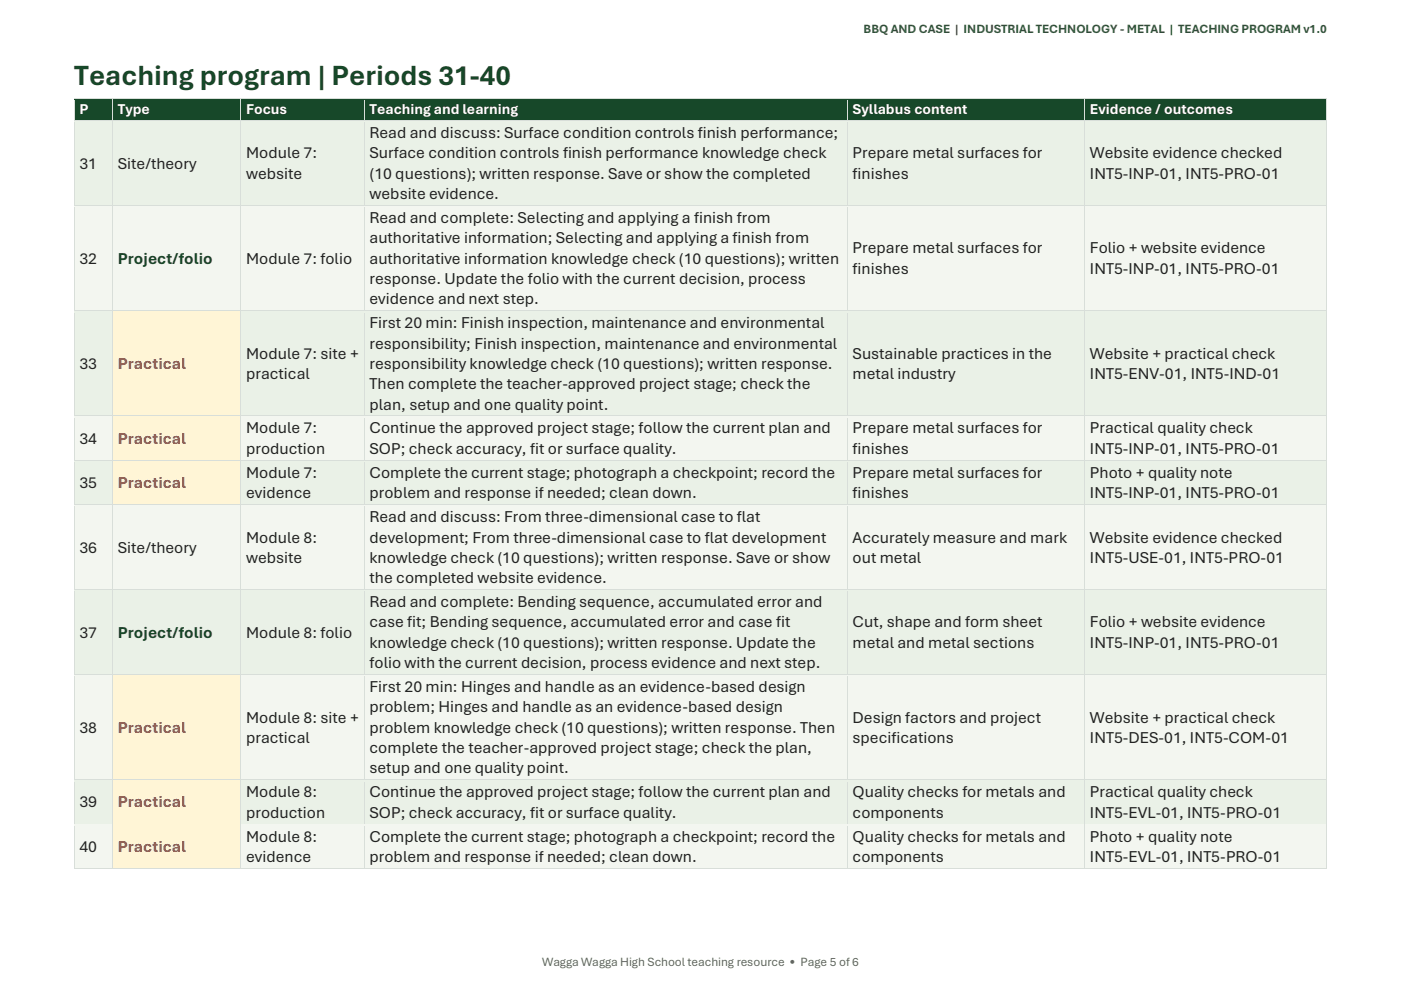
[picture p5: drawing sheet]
<svg xmlns="http://www.w3.org/2000/svg" width="297mm" height="210mm" viewBox="0 0 297 210" stroke-linecap="round" stroke-linejoin="round" font-family="sans-serif">
<defs><g id="words">
<text font-size="6.2" fill="#174829" x="15.7" y="18">Teaching program | Periods 31-40</text>
<g font-size="3.5" fill="#222">
<text x="78.3" y="29.3">Read and discuss: Surface condition controls finish performance;</text>
<text x="16.8" y="35.7">31</text>
<text x="25" y="35.7">Site/theory</text>
<text x="52.2" y="33.6">Module 7:</text>
<text x="78.3" y="33.6">Surface condition controls finish performance knowledge check</text>
<text x="180.7" y="33.6">Prepare metal surfaces for</text>
<text x="231" y="33.6">Website evidence checked</text>
<text x="52.2" y="37.9">website</text>
<text x="78.3" y="37.9">(10 questions); written response. Save or show the completed</text>
<text x="180.7" y="37.9">finishes</text>
<text x="231" y="37.9">INT5-INP-01, INT5-PRO-01</text>
<text x="78.3" y="42.2">website evidence.</text>
<text x="78.3" y="47.3">Read and complete: Selecting and applying a finish from</text>
<text x="78.3" y="51.6">authoritative information; Selecting and applying a finish from</text>
<text x="180.7" y="53.7">Prepare metal surfaces for</text>
<text x="231" y="53.7">Folio + website evidence</text>
<text x="16.8" y="55.9">32</text>
<text x="52.2" y="55.9">Module 7: folio</text>
<text x="78.3" y="55.9">authoritative information knowledge check (10 questions); written</text>
<text x="180.7" y="58">finishes</text>
<text x="231" y="58">INT5-INP-01, INT5-PRO-01</text>
<text x="78.3" y="60.2">response. Update the folio with the current decision, process</text>
<text x="78.3" y="64.5">evidence and next step.</text>
<text x="78.3" y="69.6">First 20 min: Finish inspection, maintenance and environmental</text>
<text x="52.2" y="76">Module 7: site +</text>
<text x="78.3" y="73.9">responsibility; Finish inspection, maintenance and environmental</text>
<text x="180.7" y="76">Sustainable practices in the</text>
<text x="231" y="76">Website + practical check</text>
<text x="16.8" y="78.2">33</text>
<text x="52.2" y="80.4">practical</text>
<text x="78.3" y="78.2">responsibility knowledge check (10 questions); written response.</text>
<text x="78.3" y="82.5">Then complete the teacher-approved project stage; check the</text>
<text x="180.7" y="80.4">metal industry</text>
<text x="231" y="80.4">INT5-ENV-01, INT5-IND-01</text>
<text x="78.3" y="86.8">plan, setup and one quality point.</text>
<text x="16.8" y="94">34</text>
<text x="52.2" y="91.9">Module 7:</text>
<text x="78.3" y="91.9">Continue the approved project stage; follow the current plan and</text>
<text x="180.7" y="91.9">Prepare metal surfaces for</text>
<text x="231" y="91.9">Practical quality check</text>
<text x="52.2" y="96.2">production</text>
<text x="52.2" y="101.3">Module 7:</text>
<text x="78.3" y="96.2">SOP; check accuracy, fit or surface quality.</text>
<text x="78.3" y="101.3">Complete the current stage; photograph a checkpoint; record the</text>
<text x="180.7" y="96.2">finishes</text>
<text x="180.7" y="101.3">Prepare metal surfaces for</text>
<text x="231" y="96.2">INT5-INP-01, INT5-PRO-01</text>
<text x="231" y="101.3">Photo + quality note</text>
<text x="16.8" y="103.4">35</text>
<text x="52.2" y="105.6">evidence</text>
<text x="78.3" y="105.6">problem and response if needed; clean down.</text>
<text x="180.7" y="105.6">finishes</text>
<text x="231" y="105.6">INT5-INP-01, INT5-PRO-01</text>
<text x="78.3" y="110.7">Read and discuss: From three-dimensional case to flat</text>
<text x="16.8" y="117.2">36</text>
<text x="25" y="117.2">Site/theory</text>
<text x="52.2" y="115">Module 8:</text>
<text x="52.2" y="119.3">website</text>
<text x="78.3" y="115">development; From three-dimensional case to flat development</text>
<text x="78.3" y="119.3">knowledge check (10 questions); written response. Save or show</text>
<text x="180.7" y="115">Accurately measure and mark</text>
<text x="180.7" y="119.3">out metal</text>
<text x="231" y="115">Website evidence checked</text>
<text x="231" y="119.3">INT5-USE-01, INT5-PRO-01</text>
<text x="78.3" y="123.6">the completed website evidence.</text>
<text x="78.3" y="128.7">Read and complete: Bending sequence, accumulated error and</text>
<text x="16.8" y="135.2">37</text>
<text x="52.2" y="135.2">Module 8: folio</text>
<text x="78.3" y="133">case fit; Bending sequence, accumulated error and case fit</text>
<text x="78.3" y="137.3">knowledge check (10 questions); written response. Update the</text>
<text x="180.7" y="133">Cut, shape and form sheet</text>
<text x="180.7" y="137.3">metal and metal sections</text>
<text x="231" y="133">Folio + website evidence</text>
<text x="231" y="137.3">INT5-INP-01, INT5-PRO-01</text>
<text x="78.3" y="141.6">folio with the current decision, process evidence and next step.</text>
<text x="78.3" y="146.7">First 20 min: Hinges and handle as an evidence-based design</text>
<text x="16.8" y="155.3">38</text>
<text x="52.2" y="153.2">Module 8: site +</text>
<text x="78.3" y="151">problem; Hinges and handle as an evidence-based design</text>
<text x="78.3" y="155.3">problem knowledge check (10 questions); written response. Then</text>
<text x="180.7" y="153.2">Design factors and project</text>
<text x="231" y="153.2">Website + practical check</text>
<text x="52.2" y="157.5">practical</text>
<text x="78.3" y="159.6">complete the teacher-approved project stage; check the plan,</text>
<text x="180.7" y="157.5">specifications</text>
<text x="231" y="157.5">INT5-DES-01, INT5-COM-01</text>
<text x="78.3" y="163.9">setup and one quality point.</text>
<text x="16.8" y="171.1">39</text>
<text x="52.2" y="169">Module 8:</text>
<text x="52.2" y="173.3">production</text>
<text x="78.3" y="169">Continue the approved project stage; follow the current plan and</text>
<text x="78.3" y="173.3">SOP; check accuracy, fit or surface quality.</text>
<text x="180.7" y="169">Quality checks for metals and</text>
<text x="180.7" y="173.3">components</text>
<text x="231" y="169">Practical quality check</text>
<text x="231" y="173.3">INT5-EVL-01, INT5-PRO-01</text>
<text x="52.2" y="178.4">Module 8:</text>
<text x="78.3" y="178.4">Complete the current stage; photograph a checkpoint; record the</text>
<text x="180.7" y="178.4">Quality checks for metals and</text>
<text x="231" y="178.4">Photo + quality note</text>
<text x="16.8" y="180.5">40</text>
<text x="52.2" y="182.7">evidence</text>
<text x="78.3" y="182.7">problem and response if needed; clean down.</text>
<text x="180.7" y="182.7">components</text>
<text x="231" y="182.7">INT5-EVL-01, INT5-PRO-01</text>
</g>
<g font-size="3.5" fill="#174829">
<text x="25" y="55.9">Project/folio</text>
<text x="25" y="135.2">Project/folio</text>
</g>
<g font-size="3.5" fill="#bd472f">
<text x="25" y="78.2">Practical</text>
<text x="25" y="94">Practical</text>
<text x="25" y="103.4">Practical</text>
<text x="25" y="155.3">Practical</text>
<text x="25" y="171.1">Practical</text>
<text x="25" y="180.5">Practical</text>
</g>
<g font-size="3.2" fill="#fff">
<text x="16.8" y="24.3">P</text>
<text x="25" y="24.3">Type</text>
<text x="52.2" y="24.3">Focus</text>
<text x="78.3" y="24.3">Teaching and learning</text>
<text x="180.7" y="24.3">Syllabus content</text>
<text x="231" y="24.3">Evidence / outcomes</text>
</g>
<text font-size="2.7" fill="#315d3a" x="183" y="7.1">BBQ AND CASE | INDUSTRIAL TECHNOLOGY - METAL | TEACHING PROGRAM v1.0</text>
<text font-size="2.7" fill="#5f685f" x="114.9" y="204.8">Wagga Wagga High School teaching resource • Page 5 of 6</text>
</g></defs>
<g fill="#174829">
<path d="M15.9 21h7.9v4.4h-7.9z" fill-rule="evenodd"/>
<path d="M16.8 21.3h6v3.9h-6z" fill-rule="evenodd"/>
<path d="M24 21h27v4.4h-27z" fill-rule="evenodd"/>
<path d="M25 21.3h25v3.9h-25z" fill-rule="evenodd"/>
<path d="M51.2 21h25.9v4.4h-25.9z" fill-rule="evenodd"/>
<path d="M52.2 21.3h23.9v3.9h-23.9z" fill-rule="evenodd"/>
<path d="M77.4 21h102.1v4.4h-102.1z" fill-rule="evenodd"/>
<path d="M78.3 21.3h100.2v3.9h-100.2z" fill-rule="evenodd"/>
<path d="M179.7 21h50.1v4.4h-50.1z" fill-rule="evenodd"/>
<path d="M180.7 21.3h48.1v3.9h-48.1z" fill-rule="evenodd"/>
<path d="M230 21h51.1v4.4h-51.1z" fill-rule="evenodd"/>
<path d="M231 21.3h49.1v3.9h-49.1z" fill-rule="evenodd"/>
</g>
<g fill="#d8ded9">
<path d="M15.6 20.8h.2v.5h-.2z" fill-rule="evenodd"/>
<path d="M15.6 20.8h.2v.2h-.2z" fill-rule="evenodd"/>
</g>
<path d="M15.8 20.9h7.9" fill="none" stroke="#d8ded9" stroke-width=".21"/>
<path d="M15.8 21.2h7.9" fill="none" stroke="#174829" stroke-width=".3"/>
<g fill="#d8ded9">
<path d="M23.7 21h.3v.3h-.3z" fill-rule="evenodd"/>
<path d="M23.7 20.8h.3v.2h-.3z" fill-rule="evenodd"/>
</g>
<path d="M24 20.9h26.9" fill="none" stroke="#d8ded9" stroke-width=".21"/>
<path d="M24 21.2h26.9" fill="none" stroke="#174829" stroke-width=".3"/>
<g fill="#d8ded9">
<path d="M50.9 21h.2v.3h-.2z" fill-rule="evenodd"/>
<path d="M50.9 20.8h.2v.2h-.2z" fill-rule="evenodd"/>
</g>
<path d="M51.1 20.9h26" fill="none" stroke="#d8ded9" stroke-width=".21"/>
<path d="M51.1 21.2h26" fill="none" stroke="#174829" stroke-width=".3"/>
<g fill="#d8ded9">
<path d="M77.1 21h.2v.3h-.2z" fill-rule="evenodd"/>
<path d="M77.1 20.8h.2v.2h-.2z" fill-rule="evenodd"/>
</g>
<path d="M77.3 20.9h102.2" fill="none" stroke="#d8ded9" stroke-width=".21"/>
<path d="M77.3 21.2h102.2" fill="none" stroke="#174829" stroke-width=".3"/>
<g fill="#d8ded9">
<path d="M179.5 21h.2v.3h-.2z" fill-rule="evenodd"/>
<path d="M179.5 20.8h.2v.2h-.2z" fill-rule="evenodd"/>
</g>
<path d="M179.7 20.9h50.1" fill="none" stroke="#d8ded9" stroke-width=".21"/>
<path d="M179.7 21.2h50.1" fill="none" stroke="#174829" stroke-width=".3"/>
<g fill="#d8ded9">
<path d="M229.8 21h.2v.3h-.2z" fill-rule="evenodd"/>
<path d="M229.8 20.8h.2v.2h-.2z" fill-rule="evenodd"/>
</g>
<path d="M230 20.9h51.1" fill="none" stroke="#d8ded9" stroke-width=".21"/>
<path d="M230 21.2h51.1" fill="none" stroke="#174829" stroke-width=".3"/>
<g fill="#d8ded9">
<path d="M281.1 20.8h.2v.5h-.2z" fill-rule="evenodd"/>
<path d="M281.1 20.8h.2v.2h-.2z" fill-rule="evenodd"/>
</g>
<path d="M15.7 25.3h265.5" fill="none" stroke="#174829" stroke-width=".3"/>
<path d="M15.7 21.3v4.1M23.9 21.3v4.1M51 21.3v4.1M77.2 21.3v4.1M179.6 21.3v4.1M229.9 21.3v4.1M281.2 21.3v4.1" fill="none" stroke="#d8ded9" stroke-width=".21"/>
<g fill="#eaf1e7">
<path d="M15.9 25.6h7.9v17.8h-7.9z" fill-rule="evenodd"/>
<path d="M16.8 32.4h6v4.3h-6z" fill-rule="evenodd"/>
<path d="M24 25.6h27v17.8h-27z" fill-rule="evenodd"/>
<path d="M25 32.4h25v4.3h-25z" fill-rule="evenodd"/>
<path d="M51.2 25.6h25.9v17.8h-25.9z" fill-rule="evenodd"/>
<path d="M52.2 30.2h23.9v4.4h-23.9z" fill-rule="evenodd"/>
<path d="M52.2 34.6h23.9v4.3h-23.9z" fill-rule="evenodd"/>
<path d="M77.4 25.6h102.1v17.8h-102.1z" fill-rule="evenodd"/>
<path d="M78.3 25.9h100.2v4.3h-100.2z" fill-rule="evenodd"/>
<path d="M78.3 30.2h100.2v4.4h-100.2z" fill-rule="evenodd"/>
<path d="M78.3 34.6h100.2v4.3h-100.2z" fill-rule="evenodd"/>
<path d="M78.3 38.9h100.2v4.2h-100.2z" fill-rule="evenodd"/>
<path d="M179.7 25.6h50.1v17.8h-50.1z" fill-rule="evenodd"/>
<path d="M180.7 30.2h48.1v4.4h-48.1z" fill-rule="evenodd"/>
<path d="M180.7 34.6h48.1v4.3h-48.1z" fill-rule="evenodd"/>
<path d="M230 25.6h51.1v17.8h-51.1z" fill-rule="evenodd"/>
<path d="M231 30.2h49.1v4.4h-49.1z" fill-rule="evenodd"/>
<path d="M231 34.6h49.1v4.3h-49.1z" fill-rule="evenodd"/>
</g>
<path d="M15.6 25.4h.2v.6h-.2z" fill-rule="evenodd" fill="#d8ded9"/>
<path d="M15.8 25.6h7.9" fill="none" stroke="#d8ded9" stroke-width=".21"/>
<path d="M15.8 25.8h7.9" fill="none" stroke="#eaf1e7" stroke-width=".3"/>
<path d="M23.7 25.4h.3v.6h-.3z" fill-rule="evenodd" fill="#d8ded9"/>
<path d="M24 25.6h26.9" fill="none" stroke="#d8ded9" stroke-width=".21"/>
<path d="M24 25.8h26.9" fill="none" stroke="#eaf1e7" stroke-width=".3"/>
<path d="M50.9 25.4h.2v.6h-.2z" fill-rule="evenodd" fill="#d8ded9"/>
<path d="M51.1 25.6h26" fill="none" stroke="#d8ded9" stroke-width=".21"/>
<path d="M51.1 25.8h26" fill="none" stroke="#eaf1e7" stroke-width=".3"/>
<path d="M77.1 25.4h.2v.6h-.2z" fill-rule="evenodd" fill="#d8ded9"/>
<path d="M77.3 25.6h102.2" fill="none" stroke="#d8ded9" stroke-width=".21"/>
<path d="M77.3 25.8h102.2" fill="none" stroke="#eaf1e7" stroke-width=".3"/>
<path d="M179.5 25.4h.2v.6h-.2z" fill-rule="evenodd" fill="#d8ded9"/>
<path d="M179.7 25.6h50.1" fill="none" stroke="#d8ded9" stroke-width=".21"/>
<path d="M179.7 25.8h50.1" fill="none" stroke="#eaf1e7" stroke-width=".3"/>
<path d="M229.8 25.4h.2v.6h-.2z" fill-rule="evenodd" fill="#d8ded9"/>
<path d="M230 25.6h51.1" fill="none" stroke="#d8ded9" stroke-width=".21"/>
<path d="M230 25.8h51.1" fill="none" stroke="#eaf1e7" stroke-width=".3"/>
<path d="M281.1 25.4h.2v.6h-.2z" fill-rule="evenodd" fill="#d8ded9"/>
<path d="M15.7 43.3h265.5" fill="none" stroke="#eaf1e7" stroke-width=".3"/>
<path d="M15.7 26v17.4M23.9 26v17.4M51 26v17.4M77.2 26v17.4M179.6 26v17.4M229.9 26v17.4M281.2 26v17.4" fill="none" stroke="#d8ded9" stroke-width=".21"/>
<g fill="#f3f6f0">
<path d="M15.9 43.7h7.9v22.1h-7.9z" fill-rule="evenodd"/>
<path d="M16.8 52.5h6v4.4h-6z" fill-rule="evenodd"/>
<path d="M24 43.7h27v22.1h-27z" fill-rule="evenodd"/>
<path d="M25 52.5h25v4.4h-25z" fill-rule="evenodd"/>
<path d="M51.2 43.7h25.9v22.1h-25.9z" fill-rule="evenodd"/>
<path d="M52.2 52.5h23.9v4.4h-23.9z" fill-rule="evenodd"/>
<path d="M77.4 43.7h102.1v22.1h-102.1z" fill-rule="evenodd"/>
<path d="M78.3 43.9h100.2v4.3h-100.2z" fill-rule="evenodd"/>
<path d="M78.3 48.2h100.2v4.3h-100.2z" fill-rule="evenodd"/>
<path d="M78.3 52.5h100.2v4.4h-100.2z" fill-rule="evenodd"/>
<path d="M78.3 56.9h100.2v4.3h-100.2z" fill-rule="evenodd"/>
<path d="M78.3 61.2h100.2v4.3h-100.2z" fill-rule="evenodd"/>
<path d="M179.7 43.7h50.1v22.1h-50.1z" fill-rule="evenodd"/>
<path d="M180.7 50.4h48.1v4.3h-48.1z" fill-rule="evenodd"/>
<path d="M180.7 54.7h48.1v4.3h-48.1z" fill-rule="evenodd"/>
<path d="M230 43.7h51.1v22.1h-51.1z" fill-rule="evenodd"/>
<path d="M231 50.4h49.1v4.3h-49.1z" fill-rule="evenodd"/>
<path d="M231 54.7h49.1v4.3h-49.1z" fill-rule="evenodd"/>
</g>
<path d="M15.6 43.4h.2v.5h-.2z" fill-rule="evenodd" fill="#d8ded9"/>
<path d="M15.8 43.5h7.9" fill="none" stroke="#d8ded9" stroke-width=".21"/>
<path d="M15.8 43.8h7.9" fill="none" stroke="#f3f6f0" stroke-width=".3"/>
<path d="M23.7 43.4h.3v.5h-.3z" fill-rule="evenodd" fill="#d8ded9"/>
<path d="M24 43.5h26.9" fill="none" stroke="#d8ded9" stroke-width=".21"/>
<path d="M24 43.8h26.9" fill="none" stroke="#f3f6f0" stroke-width=".3"/>
<path d="M50.9 43.4h.2v.5h-.2z" fill-rule="evenodd" fill="#d8ded9"/>
<path d="M51.1 43.5h26" fill="none" stroke="#d8ded9" stroke-width=".21"/>
<path d="M51.1 43.8h26" fill="none" stroke="#f3f6f0" stroke-width=".3"/>
<path d="M77.1 43.4h.2v.5h-.2z" fill-rule="evenodd" fill="#d8ded9"/>
<path d="M77.3 43.5h102.2" fill="none" stroke="#d8ded9" stroke-width=".21"/>
<path d="M77.3 43.8h102.2" fill="none" stroke="#f3f6f0" stroke-width=".3"/>
<path d="M179.5 43.4h.2v.5h-.2z" fill-rule="evenodd" fill="#d8ded9"/>
<path d="M179.7 43.5h50.1" fill="none" stroke="#d8ded9" stroke-width=".21"/>
<path d="M179.7 43.8h50.1" fill="none" stroke="#f3f6f0" stroke-width=".3"/>
<path d="M229.8 43.4h.2v.5h-.2z" fill-rule="evenodd" fill="#d8ded9"/>
<path d="M230 43.5h51.1" fill="none" stroke="#d8ded9" stroke-width=".21"/>
<path d="M230 43.8h51.1" fill="none" stroke="#f3f6f0" stroke-width=".3"/>
<path d="M281.1 43.4h.2v.5h-.2z" fill-rule="evenodd" fill="#d8ded9"/>
<path d="M15.7 65.6h265.5" fill="none" stroke="#f3f6f0" stroke-width=".3"/>
<path d="M15.7 44v21.8M23.9 44v21.8M51 44v21.8M77.2 44v21.8M179.6 44v21.8M229.9 44v21.8M281.2 44v21.8" fill="none" stroke="#d8ded9" stroke-width=".21"/>
<g fill="#eaf1e7">
<path d="M15.9 66h7.9v22.1h-7.9z" fill-rule="evenodd"/>
<path d="M16.8 74.9h6v4.3h-6z" fill-rule="evenodd"/>
</g>
<g fill="#fff5d6">
<path d="M24 66h27v22.1h-27z" fill-rule="evenodd"/>
<path d="M25 74.9h25v4.3h-25z" fill-rule="evenodd"/>
</g>
<g fill="#eaf1e7">
<path d="M51.2 66h25.9v22.1h-25.9z" fill-rule="evenodd"/>
<path d="M52.2 72.7h23.9v4.3h-23.9z" fill-rule="evenodd"/>
<path d="M52.2 77h23.9v4.3h-23.9z" fill-rule="evenodd"/>
<path d="M77.4 66h102.1v22.1h-102.1z" fill-rule="evenodd"/>
<path d="M78.3 66.3h100.2v4.2h-100.2z" fill-rule="evenodd"/>
<path d="M78.3 70.5h100.2v4.4h-100.2z" fill-rule="evenodd"/>
<path d="M78.3 74.9h100.2v4.3h-100.2z" fill-rule="evenodd"/>
<path d="M78.3 79.2h100.2v4.3h-100.2z" fill-rule="evenodd"/>
<path d="M78.3 83.5h100.2v4.3h-100.2z" fill-rule="evenodd"/>
<path d="M179.7 66h50.1v22.1h-50.1z" fill-rule="evenodd"/>
<path d="M180.7 72.7h48.1v4.3h-48.1z" fill-rule="evenodd"/>
<path d="M180.7 77h48.1v4.3h-48.1z" fill-rule="evenodd"/>
<path d="M230 66h51.1v22.1h-51.1z" fill-rule="evenodd"/>
<path d="M231 72.7h49.1v4.3h-49.1z" fill-rule="evenodd"/>
<path d="M231 77h49.1v4.3h-49.1z" fill-rule="evenodd"/>
</g>
<path d="M15.6 65.8h.2v.5h-.2z" fill-rule="evenodd" fill="#d8ded9"/>
<path d="M15.8 65.9h7.9" fill="none" stroke="#d8ded9" stroke-width=".21"/>
<path d="M15.8 66.1h7.9" fill="none" stroke="#eaf1e7" stroke-width=".3"/>
<path d="M23.7 65.8h.3v.5h-.3z" fill-rule="evenodd" fill="#d8ded9"/>
<path d="M24 65.9h26.9" fill="none" stroke="#d8ded9" stroke-width=".21"/>
<path d="M24 66.1h26.9" fill="none" stroke="#fff5d6" stroke-width=".3"/>
<path d="M50.9 65.8h.2v.5h-.2z" fill-rule="evenodd" fill="#d8ded9"/>
<path d="M51.1 65.9h26" fill="none" stroke="#d8ded9" stroke-width=".21"/>
<path d="M51.1 66.1h26" fill="none" stroke="#eaf1e7" stroke-width=".3"/>
<path d="M77.1 65.8h.2v.5h-.2z" fill-rule="evenodd" fill="#d8ded9"/>
<path d="M77.3 65.9h102.2" fill="none" stroke="#d8ded9" stroke-width=".21"/>
<path d="M77.3 66.1h102.2" fill="none" stroke="#eaf1e7" stroke-width=".3"/>
<path d="M179.5 65.8h.2v.5h-.2z" fill-rule="evenodd" fill="#d8ded9"/>
<path d="M179.7 65.9h50.1" fill="none" stroke="#d8ded9" stroke-width=".21"/>
<path d="M179.7 66.1h50.1" fill="none" stroke="#eaf1e7" stroke-width=".3"/>
<path d="M229.8 65.8h.2v.5h-.2z" fill-rule="evenodd" fill="#d8ded9"/>
<path d="M230 65.9h51.1" fill="none" stroke="#d8ded9" stroke-width=".21"/>
<path d="M230 66.1h51.1" fill="none" stroke="#eaf1e7" stroke-width=".3"/>
<path d="M281.1 65.8h.2v.5h-.2z" fill-rule="evenodd" fill="#d8ded9"/>
<path d="M15.7 87.9h8.2M51.1 87.9h230.1" fill="none" stroke="#eaf1e7" stroke-width=".3"/>
<path d="M15.7 66.3v21.8M23.9 66.3v21.8M51 66.3v21.8M77.2 66.3v21.8M179.6 66.3v21.8M229.9 66.3v21.8M281.2 66.3v21.8" fill="none" stroke="#d8ded9" stroke-width=".21"/>
<path d="M23.9 87.9h27.2" fill="none" stroke="#fff5d6" stroke-width=".3"/>
<g fill="#f3f6f0">
<path d="M15.9 88.3h7.9v9.2h-7.9z" fill-rule="evenodd"/>
<path d="M16.8 90.7h6v4.3h-6z" fill-rule="evenodd"/>
</g>
<g fill="#fff5d6">
<path d="M24 88.3h27v9.2h-27z" fill-rule="evenodd"/>
<path d="M25 90.7h25v4.3h-25z" fill-rule="evenodd"/>
</g>
<g fill="#f3f6f0">
<path d="M51.2 88.3h25.9v9.2h-25.9z" fill-rule="evenodd"/>
<path d="M52.2 88.6h23.9v4.3h-23.9z" fill-rule="evenodd"/>
<path d="M52.2 92.9h23.9v4.3h-23.9z" fill-rule="evenodd"/>
<path d="M77.4 88.3h102.1v9.2h-102.1z" fill-rule="evenodd"/>
<path d="M78.3 88.6h100.2v4.3h-100.2z" fill-rule="evenodd"/>
<path d="M78.3 92.9h100.2v4.3h-100.2z" fill-rule="evenodd"/>
<path d="M179.7 88.3h50.1v9.2h-50.1z" fill-rule="evenodd"/>
<path d="M180.7 88.6h48.1v4.3h-48.1z" fill-rule="evenodd"/>
<path d="M180.7 92.9h48.1v4.3h-48.1z" fill-rule="evenodd"/>
<path d="M230 88.3h51.1v9.2h-51.1z" fill-rule="evenodd"/>
<path d="M231 88.6h49.1v4.3h-49.1z" fill-rule="evenodd"/>
<path d="M231 92.9h49.1v4.3h-49.1z" fill-rule="evenodd"/>
</g>
<path d="M15.6 88.1h.2v.5h-.2z" fill-rule="evenodd" fill="#d8ded9"/>
<path d="M15.8 88.2h7.9" fill="none" stroke="#d8ded9" stroke-width=".21"/>
<path d="M15.8 88.4h7.9" fill="none" stroke="#f3f6f0" stroke-width=".3"/>
<path d="M23.7 88.1h.3v.5h-.3z" fill-rule="evenodd" fill="#d8ded9"/>
<path d="M24 88.2h26.9" fill="none" stroke="#d8ded9" stroke-width=".21"/>
<path d="M24 88.4h26.9" fill="none" stroke="#fff5d6" stroke-width=".3"/>
<path d="M50.9 88.1h.2v.5h-.2z" fill-rule="evenodd" fill="#d8ded9"/>
<path d="M51.1 88.2h26" fill="none" stroke="#d8ded9" stroke-width=".21"/>
<path d="M51.1 88.4h26" fill="none" stroke="#f3f6f0" stroke-width=".3"/>
<path d="M77.1 88.1h.2v.5h-.2z" fill-rule="evenodd" fill="#d8ded9"/>
<path d="M77.3 88.2h102.2" fill="none" stroke="#d8ded9" stroke-width=".21"/>
<path d="M77.3 88.4h102.2" fill="none" stroke="#f3f6f0" stroke-width=".3"/>
<path d="M179.5 88.1h.2v.5h-.2z" fill-rule="evenodd" fill="#d8ded9"/>
<path d="M179.7 88.2h50.1" fill="none" stroke="#d8ded9" stroke-width=".21"/>
<path d="M179.7 88.4h50.1" fill="none" stroke="#f3f6f0" stroke-width=".3"/>
<path d="M229.8 88.1h.2v.5h-.2z" fill-rule="evenodd" fill="#d8ded9"/>
<path d="M230 88.2h51.1" fill="none" stroke="#d8ded9" stroke-width=".21"/>
<path d="M230 88.4h51.1" fill="none" stroke="#f3f6f0" stroke-width=".3"/>
<path d="M281.1 88.1h.2v.5h-.2z" fill-rule="evenodd" fill="#d8ded9"/>
<path d="M15.7 97.3h8.2M51.1 97.3h230.1" fill="none" stroke="#f3f6f0" stroke-width=".3"/>
<path d="M15.7 88.6v8.9M23.9 88.6v8.9M51 88.6v8.9M77.2 88.6v8.9M179.6 88.6v8.9M229.9 88.6v8.9M281.2 88.6v8.9" fill="none" stroke="#d8ded9" stroke-width=".21"/>
<path d="M23.9 97.3h27.2" fill="none" stroke="#fff5d6" stroke-width=".3"/>
<g fill="#eaf1e7">
<path d="M15.9 97.6h7.9v9.3h-7.9z" fill-rule="evenodd"/>
<path d="M16.8 100.1h6v4.3h-6z" fill-rule="evenodd"/>
</g>
<g fill="#fff5d6">
<path d="M24 97.6h27v9.3h-27z" fill-rule="evenodd"/>
<path d="M25 100.1h25v4.3h-25z" fill-rule="evenodd"/>
</g>
<g fill="#eaf1e7">
<path d="M51.2 97.6h25.9v9.3h-25.9z" fill-rule="evenodd"/>
<path d="M52.2 97.9h23.9v4.4h-23.9z" fill-rule="evenodd"/>
<path d="M52.2 102.3h23.9v4.3h-23.9z" fill-rule="evenodd"/>
<path d="M77.4 97.6h102.1v9.3h-102.1z" fill-rule="evenodd"/>
<path d="M78.3 97.9h100.2v4.4h-100.2z" fill-rule="evenodd"/>
<path d="M78.3 102.3h100.2v4.3h-100.2z" fill-rule="evenodd"/>
<path d="M179.7 97.6h50.1v9.3h-50.1z" fill-rule="evenodd"/>
<path d="M180.7 97.9h48.1v4.4h-48.1z" fill-rule="evenodd"/>
<path d="M180.7 102.3h48.1v4.3h-48.1z" fill-rule="evenodd"/>
<path d="M230 97.6h51.1v9.3h-51.1z" fill-rule="evenodd"/>
<path d="M231 97.9h49.1v4.4h-49.1z" fill-rule="evenodd"/>
<path d="M231 102.3h49.1v4.3h-49.1z" fill-rule="evenodd"/>
</g>
<path d="M15.6 97.5h.2v.5h-.2z" fill-rule="evenodd" fill="#d8ded9"/>
<path d="M15.8 97.6h7.9" fill="none" stroke="#d8ded9" stroke-width=".21"/>
<path d="M15.8 97.8h7.9" fill="none" stroke="#eaf1e7" stroke-width=".3"/>
<path d="M23.7 97.5h.3v.5h-.3z" fill-rule="evenodd" fill="#d8ded9"/>
<path d="M24 97.6h26.9" fill="none" stroke="#d8ded9" stroke-width=".21"/>
<path d="M24 97.8h26.9" fill="none" stroke="#fff5d6" stroke-width=".3"/>
<path d="M50.9 97.5h.2v.5h-.2z" fill-rule="evenodd" fill="#d8ded9"/>
<path d="M51.1 97.6h26" fill="none" stroke="#d8ded9" stroke-width=".21"/>
<path d="M51.1 97.8h26" fill="none" stroke="#eaf1e7" stroke-width=".3"/>
<path d="M77.1 97.5h.2v.5h-.2z" fill-rule="evenodd" fill="#d8ded9"/>
<path d="M77.3 97.6h102.2" fill="none" stroke="#d8ded9" stroke-width=".21"/>
<path d="M77.3 97.8h102.2" fill="none" stroke="#eaf1e7" stroke-width=".3"/>
<path d="M179.5 97.5h.2v.5h-.2z" fill-rule="evenodd" fill="#d8ded9"/>
<path d="M179.7 97.6h50.1" fill="none" stroke="#d8ded9" stroke-width=".21"/>
<path d="M179.7 97.8h50.1" fill="none" stroke="#eaf1e7" stroke-width=".3"/>
<path d="M229.8 97.5h.2v.5h-.2z" fill-rule="evenodd" fill="#d8ded9"/>
<path d="M230 97.6h51.1" fill="none" stroke="#d8ded9" stroke-width=".21"/>
<path d="M230 97.8h51.1" fill="none" stroke="#eaf1e7" stroke-width=".3"/>
<path d="M281.1 97.5h.2v.5h-.2z" fill-rule="evenodd" fill="#d8ded9"/>
<path d="M15.7 106.7h8.2M51.1 106.7h230.1" fill="none" stroke="#eaf1e7" stroke-width=".3"/>
<path d="M15.7 98v8.9M23.9 98v8.9M51 98v8.9M77.2 98v8.9M179.6 98v8.9M229.9 98v8.9M281.2 98v8.9" fill="none" stroke="#d8ded9" stroke-width=".21"/>
<path d="M23.9 106.7h27.2" fill="none" stroke="#fff5d6" stroke-width=".3"/>
<g fill="#f3f6f0">
<path d="M15.9 107h7.9v17.9h-7.9z" fill-rule="evenodd"/>
<path d="M16.8 113.8h6v4.3h-6z" fill-rule="evenodd"/>
<path d="M24 107h27v17.9h-27z" fill-rule="evenodd"/>
<path d="M25 113.8h25v4.3h-25z" fill-rule="evenodd"/>
<path d="M51.2 107h25.9v17.9h-25.9z" fill-rule="evenodd"/>
<path d="M52.2 111.7h23.9v4.3h-23.9z" fill-rule="evenodd"/>
<path d="M52.2 116h23.9v4.3h-23.9z" fill-rule="evenodd"/>
<path d="M77.4 107h102.1v17.9h-102.1z" fill-rule="evenodd"/>
<path d="M78.3 107.3h100.2v4.4h-100.2z" fill-rule="evenodd"/>
<path d="M78.3 111.7h100.2v4.3h-100.2z" fill-rule="evenodd"/>
<path d="M78.3 116h100.2v4.3h-100.2z" fill-rule="evenodd"/>
<path d="M78.3 120.3h100.2v4.3h-100.2z" fill-rule="evenodd"/>
<path d="M179.7 107h50.1v17.9h-50.1z" fill-rule="evenodd"/>
<path d="M180.7 111.7h48.1v4.3h-48.1z" fill-rule="evenodd"/>
<path d="M180.7 116h48.1v4.3h-48.1z" fill-rule="evenodd"/>
<path d="M230 107h51.1v17.9h-51.1z" fill-rule="evenodd"/>
<path d="M231 111.7h49.1v4.3h-49.1z" fill-rule="evenodd"/>
<path d="M231 116h49.1v4.3h-49.1z" fill-rule="evenodd"/>
</g>
<path d="M15.6 106.9h.2v.5h-.2z" fill-rule="evenodd" fill="#d8ded9"/>
<path d="M15.8 107h7.9" fill="none" stroke="#d8ded9" stroke-width=".21"/>
<path d="M15.8 107.2h7.9" fill="none" stroke="#f3f6f0" stroke-width=".3"/>
<path d="M23.7 106.9h.3v.5h-.3z" fill-rule="evenodd" fill="#d8ded9"/>
<path d="M24 107h26.9" fill="none" stroke="#d8ded9" stroke-width=".21"/>
<path d="M24 107.2h26.9" fill="none" stroke="#f3f6f0" stroke-width=".3"/>
<path d="M50.9 106.9h.2v.5h-.2z" fill-rule="evenodd" fill="#d8ded9"/>
<path d="M51.1 107h26" fill="none" stroke="#d8ded9" stroke-width=".21"/>
<path d="M51.1 107.2h26" fill="none" stroke="#f3f6f0" stroke-width=".3"/>
<path d="M77.1 106.9h.2v.5h-.2z" fill-rule="evenodd" fill="#d8ded9"/>
<path d="M77.3 107h102.2" fill="none" stroke="#d8ded9" stroke-width=".21"/>
<path d="M77.3 107.2h102.2" fill="none" stroke="#f3f6f0" stroke-width=".3"/>
<path d="M179.5 106.9h.2v.5h-.2z" fill-rule="evenodd" fill="#d8ded9"/>
<path d="M179.7 107h50.1" fill="none" stroke="#d8ded9" stroke-width=".21"/>
<path d="M179.7 107.2h50.1" fill="none" stroke="#f3f6f0" stroke-width=".3"/>
<path d="M229.8 106.9h.2v.5h-.2z" fill-rule="evenodd" fill="#d8ded9"/>
<path d="M230 107h51.1" fill="none" stroke="#d8ded9" stroke-width=".21"/>
<path d="M230 107.2h51.1" fill="none" stroke="#f3f6f0" stroke-width=".3"/>
<path d="M281.1 106.9h.2v.5h-.2z" fill-rule="evenodd" fill="#d8ded9"/>
<path d="M15.7 124.7h265.5" fill="none" stroke="#f3f6f0" stroke-width=".3"/>
<path d="M15.7 107.4v17.5M23.9 107.4v17.5M51 107.4v17.5M77.2 107.4v17.5M179.6 107.4v17.5M229.9 107.4v17.5M281.2 107.4v17.5" fill="none" stroke="#d8ded9" stroke-width=".21"/>
<g fill="#eaf1e7">
<path d="M15.9 125h7.9v17.9h-7.9z" fill-rule="evenodd"/>
<path d="M16.8 131.8h6v4.3h-6z" fill-rule="evenodd"/>
<path d="M24 125h27v17.9h-27z" fill-rule="evenodd"/>
<path d="M25 131.8h25v4.3h-25z" fill-rule="evenodd"/>
<path d="M51.2 125h25.9v17.9h-25.9z" fill-rule="evenodd"/>
<path d="M52.2 131.8h23.9v4.3h-23.9z" fill-rule="evenodd"/>
<path d="M77.4 125h102.1v17.9h-102.1z" fill-rule="evenodd"/>
<path d="M78.3 125.3h100.2v4.3h-100.2z" fill-rule="evenodd"/>
<path d="M78.3 129.6h100.2v4.4h-100.2z" fill-rule="evenodd"/>
<path d="M78.3 134h100.2v4.3h-100.2z" fill-rule="evenodd"/>
<path d="M78.3 138.3h100.2v4.3h-100.2z" fill-rule="evenodd"/>
<path d="M179.7 125h50.1v17.9h-50.1z" fill-rule="evenodd"/>
<path d="M180.7 129.6h48.1v4.4h-48.1z" fill-rule="evenodd"/>
<path d="M180.7 134h48.1v4.3h-48.1z" fill-rule="evenodd"/>
<path d="M230 125h51.1v17.9h-51.1z" fill-rule="evenodd"/>
<path d="M231 129.6h49.1v4.4h-49.1z" fill-rule="evenodd"/>
<path d="M231 134h49.1v4.3h-49.1z" fill-rule="evenodd"/>
</g>
<path d="M15.6 124.9h.2v.5h-.2z" fill-rule="evenodd" fill="#d8ded9"/>
<path d="M15.8 125h7.9" fill="none" stroke="#d8ded9" stroke-width=".21"/>
<path d="M15.8 125.2h7.9" fill="none" stroke="#eaf1e7" stroke-width=".3"/>
<path d="M23.7 124.9h.3v.5h-.3z" fill-rule="evenodd" fill="#d8ded9"/>
<path d="M24 125h26.9" fill="none" stroke="#d8ded9" stroke-width=".21"/>
<path d="M24 125.2h26.9" fill="none" stroke="#eaf1e7" stroke-width=".3"/>
<path d="M50.9 124.9h.2v.5h-.2z" fill-rule="evenodd" fill="#d8ded9"/>
<path d="M51.1 125h26" fill="none" stroke="#d8ded9" stroke-width=".21"/>
<path d="M51.1 125.2h26" fill="none" stroke="#eaf1e7" stroke-width=".3"/>
<path d="M77.1 124.9h.2v.5h-.2z" fill-rule="evenodd" fill="#d8ded9"/>
<path d="M77.3 125h102.2" fill="none" stroke="#d8ded9" stroke-width=".21"/>
<path d="M77.3 125.2h102.2" fill="none" stroke="#eaf1e7" stroke-width=".3"/>
<path d="M179.5 124.9h.2v.5h-.2z" fill-rule="evenodd" fill="#d8ded9"/>
<path d="M179.7 125h50.1" fill="none" stroke="#d8ded9" stroke-width=".21"/>
<path d="M179.7 125.2h50.1" fill="none" stroke="#eaf1e7" stroke-width=".3"/>
<path d="M229.8 124.9h.2v.5h-.2z" fill-rule="evenodd" fill="#d8ded9"/>
<path d="M230 125h51.1" fill="none" stroke="#d8ded9" stroke-width=".21"/>
<path d="M230 125.2h51.1" fill="none" stroke="#eaf1e7" stroke-width=".3"/>
<path d="M281.1 124.9h.2v.5h-.2z" fill-rule="evenodd" fill="#d8ded9"/>
<path d="M15.7 142.7h265.5" fill="none" stroke="#eaf1e7" stroke-width=".3"/>
<path d="M15.7 125.4v17.5M23.9 125.4v17.5M51 125.4v17.5M77.2 125.4v17.5M179.6 125.4v17.5M229.9 125.4v17.5M281.2 125.4v17.5" fill="none" stroke="#d8ded9" stroke-width=".21"/>
<g fill="#f3f6f0">
<path d="M15.9 143.1h7.9v22.1h-7.9z" fill-rule="evenodd"/>
<path d="M16.8 152h6v4.3h-6z" fill-rule="evenodd"/>
</g>
<g fill="#fff5d6">
<path d="M24 143.1h27v22.1h-27z" fill-rule="evenodd"/>
<path d="M25 152h25v4.3h-25z" fill-rule="evenodd"/>
</g>
<g fill="#f3f6f0">
<path d="M51.2 143.1h25.9v22.1h-25.9z" fill-rule="evenodd"/>
<path d="M52.2 149.8h23.9v4.3h-23.9z" fill-rule="evenodd"/>
<path d="M52.2 154.1h23.9v4.3h-23.9z" fill-rule="evenodd"/>
<path d="M77.4 143.1h102.1v22.1h-102.1z" fill-rule="evenodd"/>
<path d="M78.3 143.4h100.2v4.3h-100.2z" fill-rule="evenodd"/>
<path d="M78.3 147.7h100.2v4.3h-100.2z" fill-rule="evenodd"/>
<path d="M78.3 152h100.2v4.3h-100.2z" fill-rule="evenodd"/>
<path d="M78.3 156.3h100.2v4.3h-100.2z" fill-rule="evenodd"/>
<path d="M78.3 160.6h100.2v4.3h-100.2z" fill-rule="evenodd"/>
<path d="M179.7 143.1h50.1v22.1h-50.1z" fill-rule="evenodd"/>
<path d="M180.7 149.8h48.1v4.3h-48.1z" fill-rule="evenodd"/>
<path d="M180.7 154.1h48.1v4.3h-48.1z" fill-rule="evenodd"/>
<path d="M230 143.1h51.1v22.1h-51.1z" fill-rule="evenodd"/>
<path d="M231 149.8h49.1v4.3h-49.1z" fill-rule="evenodd"/>
<path d="M231 154.1h49.1v4.3h-49.1z" fill-rule="evenodd"/>
</g>
<path d="M15.6 142.9h.2v.5h-.2z" fill-rule="evenodd" fill="#d8ded9"/>
<path d="M15.8 143h7.9" fill="none" stroke="#d8ded9" stroke-width=".21"/>
<path d="M15.8 143.2h7.9" fill="none" stroke="#f3f6f0" stroke-width=".3"/>
<path d="M23.7 142.9h.3v.5h-.3z" fill-rule="evenodd" fill="#d8ded9"/>
<path d="M24 143h26.9" fill="none" stroke="#d8ded9" stroke-width=".21"/>
<path d="M24 143.2h26.9" fill="none" stroke="#fff5d6" stroke-width=".3"/>
<path d="M50.9 142.9h.2v.5h-.2z" fill-rule="evenodd" fill="#d8ded9"/>
<path d="M51.1 143h26" fill="none" stroke="#d8ded9" stroke-width=".21"/>
<path d="M51.1 143.2h26" fill="none" stroke="#f3f6f0" stroke-width=".3"/>
<path d="M77.1 142.9h.2v.5h-.2z" fill-rule="evenodd" fill="#d8ded9"/>
<path d="M77.3 143h102.2" fill="none" stroke="#d8ded9" stroke-width=".21"/>
<path d="M77.3 143.2h102.2" fill="none" stroke="#f3f6f0" stroke-width=".3"/>
<path d="M179.5 142.9h.2v.5h-.2z" fill-rule="evenodd" fill="#d8ded9"/>
<path d="M179.7 143h50.1" fill="none" stroke="#d8ded9" stroke-width=".21"/>
<path d="M179.7 143.2h50.1" fill="none" stroke="#f3f6f0" stroke-width=".3"/>
<path d="M229.8 142.9h.2v.5h-.2z" fill-rule="evenodd" fill="#d8ded9"/>
<path d="M230 143h51.1" fill="none" stroke="#d8ded9" stroke-width=".21"/>
<path d="M230 143.2h51.1" fill="none" stroke="#f3f6f0" stroke-width=".3"/>
<path d="M281.1 142.9h.2v.5h-.2z" fill-rule="evenodd" fill="#d8ded9"/>
<path d="M15.7 165h8.2M51.1 165h230.1" fill="none" stroke="#f3f6f0" stroke-width=".3"/>
<path d="M15.7 143.4v21.8M23.9 143.4v21.8M51 143.4v21.8M77.2 143.4v21.8M179.6 143.4v21.8M229.9 143.4v21.8M281.2 143.4v21.8" fill="none" stroke="#d8ded9" stroke-width=".21"/>
<path d="M23.9 165h27.2" fill="none" stroke="#fff5d6" stroke-width=".3"/>
<g fill="#eaf1e7">
<path d="M15.9 165.4h7.9v9.2h-7.9z" fill-rule="evenodd"/>
<path d="M16.8 167.8h6v4.3h-6z" fill-rule="evenodd"/>
</g>
<g fill="#fff5d6">
<path d="M24 165.4h27v9.2h-27z" fill-rule="evenodd"/>
<path d="M25 167.8h25v4.3h-25z" fill-rule="evenodd"/>
</g>
<g fill="#eaf1e7">
<path d="M51.2 165.4h25.9v9.2h-25.9z" fill-rule="evenodd"/>
<path d="M52.2 165.7h23.9v4.3h-23.9z" fill-rule="evenodd"/>
<path d="M52.2 170h23.9v4.3h-23.9z" fill-rule="evenodd"/>
<path d="M77.4 165.4h102.1v9.2h-102.1z" fill-rule="evenodd"/>
<path d="M78.3 165.7h100.2v4.3h-100.2z" fill-rule="evenodd"/>
<path d="M78.3 170h100.2v4.3h-100.2z" fill-rule="evenodd"/>
<path d="M179.7 165.4h50.1v9.2h-50.1z" fill-rule="evenodd"/>
<path d="M180.7 165.7h48.1v4.3h-48.1z" fill-rule="evenodd"/>
<path d="M180.7 170h48.1v4.3h-48.1z" fill-rule="evenodd"/>
<path d="M230 165.4h51.1v9.2h-51.1z" fill-rule="evenodd"/>
<path d="M231 165.7h49.1v4.3h-49.1z" fill-rule="evenodd"/>
<path d="M231 170h49.1v4.3h-49.1z" fill-rule="evenodd"/>
</g>
<path d="M15.6 165.2h.2v.5h-.2z" fill-rule="evenodd" fill="#d8ded9"/>
<path d="M15.8 165.3h7.9" fill="none" stroke="#d8ded9" stroke-width=".21"/>
<path d="M15.8 165.5h7.9" fill="none" stroke="#eaf1e7" stroke-width=".3"/>
<path d="M23.7 165.2h.3v.5h-.3z" fill-rule="evenodd" fill="#d8ded9"/>
<path d="M24 165.3h26.9" fill="none" stroke="#d8ded9" stroke-width=".21"/>
<path d="M24 165.5h26.9" fill="none" stroke="#fff5d6" stroke-width=".3"/>
<path d="M50.9 165.2h.2v.5h-.2z" fill-rule="evenodd" fill="#d8ded9"/>
<path d="M51.1 165.3h26" fill="none" stroke="#d8ded9" stroke-width=".21"/>
<path d="M51.1 165.5h26" fill="none" stroke="#eaf1e7" stroke-width=".3"/>
<path d="M77.1 165.2h.2v.5h-.2z" fill-rule="evenodd" fill="#d8ded9"/>
<path d="M77.3 165.3h102.2" fill="none" stroke="#d8ded9" stroke-width=".21"/>
<path d="M77.3 165.5h102.2" fill="none" stroke="#eaf1e7" stroke-width=".3"/>
<path d="M179.5 165.2h.2v.5h-.2z" fill-rule="evenodd" fill="#d8ded9"/>
<path d="M179.7 165.3h50.1" fill="none" stroke="#d8ded9" stroke-width=".21"/>
<path d="M179.7 165.5h50.1" fill="none" stroke="#eaf1e7" stroke-width=".3"/>
<path d="M229.8 165.2h.2v.5h-.2z" fill-rule="evenodd" fill="#d8ded9"/>
<path d="M230 165.3h51.1" fill="none" stroke="#d8ded9" stroke-width=".21"/>
<path d="M230 165.5h51.1" fill="none" stroke="#eaf1e7" stroke-width=".3"/>
<path d="M281.1 165.2h.2v.5h-.2z" fill-rule="evenodd" fill="#d8ded9"/>
<path d="M15.7 174.4h8.2M51.1 174.4h230.1" fill="none" stroke="#eaf1e7" stroke-width=".3"/>
<path d="M15.7 165.7v8.9M23.9 165.7v8.9M51 165.7v8.9M77.2 165.7v8.9M179.6 165.7v8.9M229.9 165.7v8.9M281.2 165.7v8.9" fill="none" stroke="#d8ded9" stroke-width=".21"/>
<path d="M23.9 174.4h27.2" fill="none" stroke="#fff5d6" stroke-width=".3"/>
<g fill="#f3f6f0">
<path d="M15.9 174.7h7.9v9.3h-7.9z" fill-rule="evenodd"/>
<path d="M16.8 177.2h6v4.3h-6z" fill-rule="evenodd"/>
</g>
<g fill="#fff5d6">
<path d="M24 174.7h27v9.3h-27z" fill-rule="evenodd"/>
<path d="M25 177.2h25v4.3h-25z" fill-rule="evenodd"/>
</g>
<g fill="#f3f6f0">
<path d="M51.2 174.7h25.9v9.3h-25.9z" fill-rule="evenodd"/>
<path d="M52.2 175h23.9v4.4h-23.9z" fill-rule="evenodd"/>
<path d="M52.2 179.4h23.9v4.3h-23.9z" fill-rule="evenodd"/>
<path d="M77.4 174.7h102.1v9.3h-102.1z" fill-rule="evenodd"/>
<path d="M78.3 175h100.2v4.4h-100.2z" fill-rule="evenodd"/>
<path d="M78.3 179.4h100.2v4.3h-100.2z" fill-rule="evenodd"/>
<path d="M179.7 174.7h50.1v9.3h-50.1z" fill-rule="evenodd"/>
<path d="M180.7 175h48.1v4.4h-48.1z" fill-rule="evenodd"/>
<path d="M180.7 179.4h48.1v4.3h-48.1z" fill-rule="evenodd"/>
<path d="M230 174.7h51.1v9.3h-51.1z" fill-rule="evenodd"/>
<path d="M231 175h49.1v4.4h-49.1z" fill-rule="evenodd"/>
<path d="M231 179.4h49.1v4.3h-49.1z" fill-rule="evenodd"/>
</g>
<path d="M15.6 174.6h.2v.5h-.2z" fill-rule="evenodd" fill="#d8ded9"/>
<path d="M15.8 174.7h7.9" fill="none" stroke="#d8ded9" stroke-width=".21"/>
<path d="M15.8 174.9h7.9" fill="none" stroke="#f3f6f0" stroke-width=".3"/>
<path d="M23.7 174.6h.3v.5h-.3z" fill-rule="evenodd" fill="#d8ded9"/>
<path d="M24 174.7h26.9" fill="none" stroke="#d8ded9" stroke-width=".21"/>
<path d="M24 174.9h26.9" fill="none" stroke="#fff5d6" stroke-width=".3"/>
<path d="M50.9 174.6h.2v.5h-.2z" fill-rule="evenodd" fill="#d8ded9"/>
<path d="M51.1 174.7h26" fill="none" stroke="#d8ded9" stroke-width=".21"/>
<path d="M51.1 174.9h26" fill="none" stroke="#f3f6f0" stroke-width=".3"/>
<path d="M77.1 174.6h.2v.5h-.2z" fill-rule="evenodd" fill="#d8ded9"/>
<path d="M77.3 174.7h102.2" fill="none" stroke="#d8ded9" stroke-width=".21"/>
<path d="M77.3 174.9h102.2" fill="none" stroke="#f3f6f0" stroke-width=".3"/>
<path d="M179.5 174.6h.2v.5h-.2z" fill-rule="evenodd" fill="#d8ded9"/>
<path d="M179.7 174.7h50.1" fill="none" stroke="#d8ded9" stroke-width=".21"/>
<path d="M179.7 174.9h50.1" fill="none" stroke="#f3f6f0" stroke-width=".3"/>
<path d="M229.8 174.6h.2v.5h-.2z" fill-rule="evenodd" fill="#d8ded9"/>
<path d="M230 174.7h51.1" fill="none" stroke="#d8ded9" stroke-width=".21"/>
<path d="M230 174.9h51.1" fill="none" stroke="#f3f6f0" stroke-width=".3"/>
<path d="M281.1 174.6h.2v.5h-.2z" fill-rule="evenodd" fill="#d8ded9"/>
<path d="M15.7 183.8h8.2" fill="none" stroke="#f3f6f0" stroke-width=".3"/>
<path d="M15.7 175.1v8.9" fill="none" stroke="#d8ded9" stroke-width=".21"/>
<g fill="#d8ded9">
<path d="M15.6 184h.2v.2h-.2z" fill-rule="evenodd"/>
<path d="M15.6 184h.2v.2h-.2z" fill-rule="evenodd"/>
</g>
<path d="M23.9 175.1v8.9M15.8 184.1h7.9" fill="none" stroke="#d8ded9" stroke-width=".21"/>
<path d="M23.9 183.8h27.2" fill="none" stroke="#fff5d6" stroke-width=".3"/>
<path d="M23.7 184h.3v.2h-.3z" fill-rule="evenodd" fill="#d8ded9"/>
<path d="M51 175.1v8.9M24 184.1h26.9" fill="none" stroke="#d8ded9" stroke-width=".21"/>
<path d="M51.1 183.8h26.1" fill="none" stroke="#f3f6f0" stroke-width=".3"/>
<path d="M50.9 184h.2v.2h-.2z" fill-rule="evenodd" fill="#d8ded9"/>
<path d="M77.2 175.1v8.9M51.1 184.1h26" fill="none" stroke="#d8ded9" stroke-width=".21"/>
<path d="M77.2 183.8h102.4" fill="none" stroke="#f3f6f0" stroke-width=".3"/>
<path d="M77.1 184h.2v.2h-.2z" fill-rule="evenodd" fill="#d8ded9"/>
<path d="M179.6 175.1v8.9M77.3 184.1h102.2" fill="none" stroke="#d8ded9" stroke-width=".21"/>
<path d="M179.6 183.8h50.3" fill="none" stroke="#f3f6f0" stroke-width=".3"/>
<path d="M179.5 184h.2v.2h-.2z" fill-rule="evenodd" fill="#d8ded9"/>
<path d="M229.9 175.1v8.9M179.7 184.1h50.1" fill="none" stroke="#d8ded9" stroke-width=".21"/>
<path d="M229.9 183.8h51.3" fill="none" stroke="#f3f6f0" stroke-width=".3"/>
<path d="M229.8 184h.2v.2h-.2z" fill-rule="evenodd" fill="#d8ded9"/>
<path d="M281.2 175.1v8.9M230 184.1h51.1" fill="none" stroke="#d8ded9" stroke-width=".21"/>
<g fill="#d8ded9">
<path d="M281.1 184h.2v.2h-.2z" fill-rule="evenodd"/>
<path d="M281.1 184h.2v.2h-.2z" fill-rule="evenodd"/>
</g>
<use href="#words"/>
</svg>
